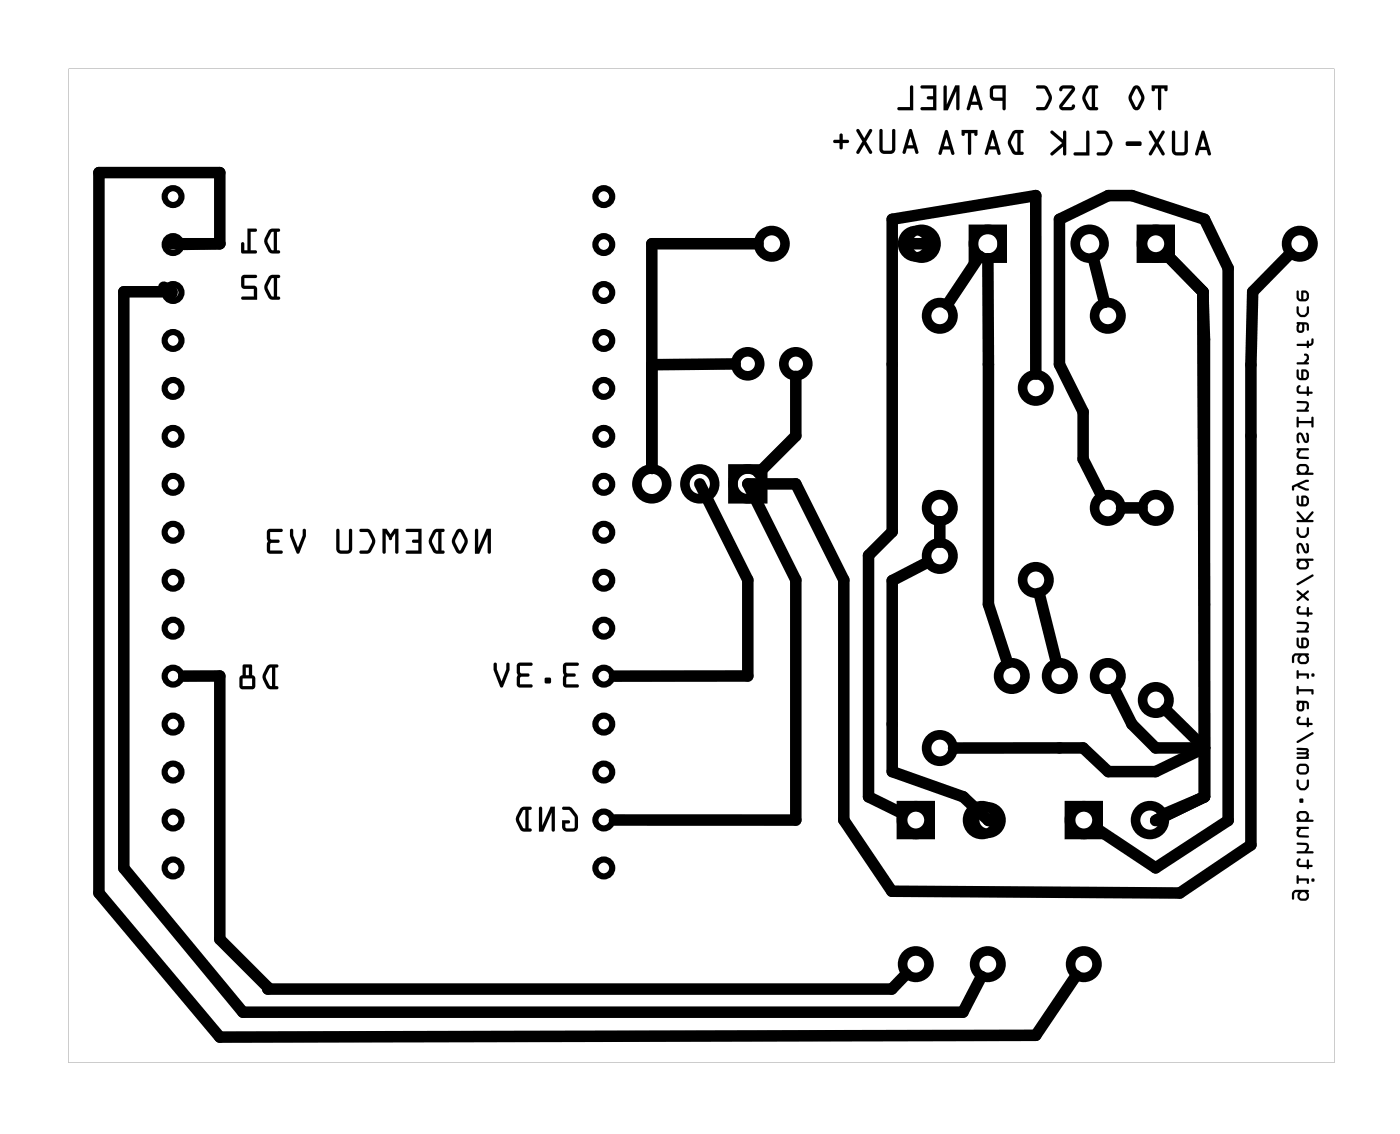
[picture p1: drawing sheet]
<svg xmlns="http://www.w3.org/2000/svg" width="74mm" height="60mm" viewBox="0 0 74 60" stroke-linecap="round" stroke-linejoin="round" font-family="sans-serif">
<g fill="#000">
<path d="M14.2 12.2l-.2 .5v.2l.3 .5h.5v-.1l-.1-.1v-.9l.1-.1v-.1h-.4zM14.2 12.2l.2-.1h.4v.1l-.1 .1v.9l.1 .1v.1h-.5l-.3-.5v-.2zM14.4 12.3h.1v.9h-.2l-.1-.5zM14.4 12.3l-.2 .4 .2 .5h.1v-.9zM13.1 12.1v1.1h-.2v-.3l-.1-.1v.6h.7v-.2h-.2v-.9h.2l.1-.2zM13.1 12.1h.5l-.1 .2h-.2v.9h.2v.2h-.7v-.6l.1 .1v.3h.2z"/>
<path d="M14.2 12.2a.78 .78 0 0 0 0 1.1l.5 .1 .1-.1-.1-.1v-.9l.1-.1v-.1h-.4zM14.4 12.3h.1v.9h-.2l-.1-.5zM13.1 12.1v1.1h-.2v-.3l-.1-.1v.6h.7v-.2h-.2v-.9h.2l.1-.2z"/>
<path d="M14.2 14.6l-.2 .5v.3l.3 .4h.5v-.1h-.1v-1h.1v-.1l-.4-.1zM14.2 14.6l.2-.1 .4 .1v.1h-.1v1h.1v.1h-.5l-.3-.4v-.3zM14.4 14.7h.1v1l-.1-.1-.2-.4zM14.4 14.7l-.2 .5 .2 .4 .1 .1v-1zM12.8 14.6v.6l.1 .1h.5v.4h-.6v.1l.8 .1v-.7l-.7-.1v-.4h.6l.1-.1zM12.8 14.6h.8l-.1 .1h-.6v.4l.7 .1v.7l-.8-.1v-.1h.6v-.4h-.5l-.1-.1z"/>
<path d="M14.2 14.6a.78 .78 0 0 0 0 1.2l.5 .1 .1-.1-.1-.1v-1h.1v-.1l-.4-.1zM14.4 14.7h.1v1l-.1-.1-.2-.4zM12.8 14.6v.6l.1 .1h.5v.4h-.6v.1l.8 .1v-.7l-.7-.1v-.4h.6l.1-.1z"/>
<path d="M48.1 6.9l-.3 1.2h.1l.1-.2h.4v.2h.2l-.3-1.2zM48.1 6.8l.2 .1 .3 1.2h-.2v-.2h-.4l-.1 .2h-.1zM48.2 7.2l.1 .5h-.3zM48.2 7.2l-.2 .5h.3zM46.6 6.8v1.2l.1 .1h.5l.2-.2v-1l-.1-.1-.1 .1v1l-.4 .1-.1-.1v-1zM46.6 6.8l.1 .1v1l.1 .1 .4-.1v-1l.1-.1 .1 .1v1l-.2 .2h-.5l-.1-.1zM45.3 6.8l.3 .7-.3 .6h.2l.2-.5 .3 .5h.1v-.1l-.3-.5 .3-.6h-.1l-.3 .4-.2-.4zM45.3 6.8l.2 .1 .2 .4 .3-.4h.1l-.3 .6 .3 .5v.1h-.1l-.3-.4-.2 .4h-.2l.3-.6zM44.1 7.4v.2h.3v.2l.1 .1 .1-.1v-.2h.3v-.1v-.1h-.3v-.3h-.1h-.1v.3zM44.1 7.4h.3v-.3h.1h.1v.3h.3v.1v.1h-.3v.2l-.1 .1-.1-.1v-.2h-.3z"/>
<path d="M48.1 6.8l-.3 1.3h.1l.1-.2h.4v.2h.2l-.3-1.2zM48.2 7.2l.1 .5h-.3zM46.6 6.8v1.2l.1 .1h.5l.2-.2v-1l-.1-.1-.1 .1v1l-.4 .1-.1-.1v-1zM45.3 6.8l.3 .7-.3 .6h.2l.2-.4 .3 .4h.1v-.1l-.3-.5 .3-.6h-.1l-.3 .4-.2-.4zM44.1 7.4v.2h.3v.2l.1 .1 .1-.1v-.2h.3v-.1v-.1h-.3v-.3h-.1h-.1v.3z"/>
<path d="M53.6 7l-.3 .4 .1 .3 .2 .5h.5v-.2h-.1v-1h.1l.1-.1h-.4zM53.6 7l.2-.1h.4l-.1 .1h-.1v1h.1v.2h-.5l-.2-.5-.1-.3zM53.7 7.1l.1-.1v1h-.1l-.2-.5zM53.7 7.1l-.2 .4 .2 .5h.1v-1zM52.5 6.9l-.4 1.2 .1 .1 .1-.3h.4l.1 .3h.1l.1-.1-.4-1.2zM52.5 6.9h.1l.4 1.2-.1 .1h-.1l-.1-.3h-.4l-.1 .3-.1-.1zM52.5 7.3l.2 .4h-.3zM52.5 7.3l-.1 .4h.3zM50.9 6.9v.3l.2-.2h.1v1.1l.1 .1 .1-1.2h.2l.1 .2v-.3zM50.9 6.9h.8v.3l-.1-.2h-.2l-.1 1.2-.1-.1v-1.1h-.1l-.2 .2zM50 6.9l-.3 1.2 .1 .1 .1-.3h.4v.3h.2v-.1l-.3-1.2zM50 6.9h.2l.3 1.2v.1h-.2v-.3h-.4l-.1 .3-.1-.1zM50.1 7.3l.1 .4h-.3zM50.1 7.3l-.2 .4h.3z"/>
<path d="M53.6 7a.78 .78 0 0 0 0 1.1l.5 .1 .1-.1-.2-.1v-1h.1l.1-.1h-.4zM53.7 7.1l.1-.1v1h-.1l-.2-.5zM52.5 6.9l-.4 1.2 .1 .1 .1-.3h.4l.1 .3h.1l.1-.1-.4-1.2zM52.5 7.3l.2 .4h-.3zM50.9 6.9v.3l.2-.2h.1v1.1l.1 .1 .1-1.2h.2l.1 .2v-.3zM50 6.9l-.3 1.2 .1 .1 .1-.3h.4v.3h.2v-.1l-.3-1.2zM50.1 7.3l.1 .4h-.3z"/>
<path d="M58.1 6.9v.2h.4l.2 .5-.2 .4-.4 .1-.1 .1h.1a.58 .58 0 0 0 .8-.5l-.1-.3-.2-.4-.2-.1zM58.1 6.9h.5l.3 .6-.1 .4-.3 .3h-.5l.1-.1 .4-.1 .2-.4-.2-.5h-.4zM57.5 6.9v1.2h-.6v.1h.7v-1.2zM57.5 6.9l.1 .1v1.2h-.7v-.1h.6zM55.6 6.9v.2l.6 .5-.6 .6h.1l.6-.5v.5h.1v-1.2h-.1v.4l-.6-.5zM55.6 6.9h.1l.6 .5v-.4h.1v1.2h-.1v-.4l-.6 .4h-.1l.6-.6-.6-.5z"/>
<path d="M58.1 6.9v.2h.4l.2 .5-.2 .4-.4 .1-.1 .1h.1a.58 .58 0 0 0 .8-.5l-.3-.7-.2-.1zM57.5 6.9v1.2h-.6v.1h.7v-1.2zM55.6 6.9v.2l.6 .5-.6 .6h.1l.6-.4v.4h.1v-1.2h-.1v.4l-.6-.5z"/>
<path d="M60.9 4.5l.1 .3 .1-.1h.2v1l.1 .1v-1.1h.2l.1 .1 .1-.3zM60.9 4.5h.9l-.1 .3-.1-.1h-.2v1.1l-.1-.1v-1h-.2l-.1 .1zM60 4.6l-.3 .6 .2 .5a.22 .22 0 0 0 .4 0l.2-.6-.2-.5-.2-.1zM60 4.6l.1-.1 .2 .1 .3 .5-.3 .6a.22 .22 0 0 1-.4 0l-.2-.5zM60.1 4.7l.3 .5-.3 .5-.2-.5zM60.1 4.7l-.2 .5 .2 .5 .3-.5zM57.5 4.6l-.2 .5v.2l.3 .5h.5v-.1h-.2v-1h.2v-.1l-.4-.1zM57.5 4.6l.2-.1 .4 .1v.1h-.2v1h.2v.1h-.5l-.3-.5v-.2zM57.7 4.7h.1v1l-.2-.1-.2-.4zM57.7 4.7l-.3 .5 .2 .4 .2 .1v-1zM56.1 4.6v.2l.2-.1h.4l-.6 .8v.2l.1 .1h.5l.2-.1-.1-.2-.1 .2-.5-.1 .7-.8v-.2l-.2-.1zM56.1 4.6l.6-.1 .2 .1v.2l-.7 .8 .5 .1 .1-.2 .1 .2-.2 .1h-.5l-.1-.1v-.2l.6-.8h-.4l-.2 .1zM54.8 4.5l.1 .2h.4l.2 .5-.2 .5h-.4l-.1 .1h.1a.58 .58 0 0 0 .8-.5l-.1-.3-.2-.4-.2-.1zM54.8 4.5l.6 .1 .3 .5-.1 .4-.3 .3h-.5l.1-.1 .4-.1 .2-.4-.2-.5h-.4zM52.5 4.6l-.1 .6 .1 .1h.5l.1 .5h.1v-1.3zM52.5 4.6l.7-.1v1.3h-.1l-.1-.5h-.5l-.1-.1zM52.6 4.7h.4v.5l-.4-.1zM52.6 4.7v.4l.4 .1v-.5zM51.5 4.6l-.3 1.2h.1l.1-.3h.4v.3h.1l.1-.1-.3-1.1zM51.5 4.5l.2 .1 .3 1.1-.1 .1h-.1v-.3h-.4l-.1 .3h-.1zM51.6 4.9l.1 .5h-.3zM51.6 4.9l-.2 .5h.3zM50 4.5l-.1 1.3h.3l.4-1v.9l.1 .1 .1-1.3h-.3l-.4 1v-.9zM50 4.5l.1 .1v.9l.4-1h.3l-.1 1.3-.1-.1v-.9l-.4 1h-.3zM48.7 4.5l.1 .2h.6v.4h-.3l-.1 .1 .1 .1h.3v.4h-.6l-.1 .1h.8v-1.3zM48.7 4.5h.8v1.3h-.8l.1-.1h.6v-.4h-.3l-.1-.1 .1-.1h.3v-.4h-.6zM48.2 4.5v1.2h-.7v.1h.8v-1.2zM48.2 4.5l.1 .1v1.2h-.8v-.1h.7z"/>
<path d="M60.9 4.5l.1 .3 .1-.1h.2v1l.1 .1v-1.1h.2l.1 .1 .1-.3zM60 4.6l-.3 .6 .2 .5a.22 .22 0 0 0 .4 0l.2-.6-.2-.5-.2-.1zM60.1 4.7l.3 .5-.3 .5-.2-.5zM57.5 4.6a.78 .78 0 0 0 0 1.1l.5 .1 .1-.1h-.2v-1h.2v-.1l-.4-.1zM57.7 4.7h.1v1l-.2-.1-.2-.4zM56.1 4.6v.2l.2-.1h.4l-.6 .8v.2l.1 .1h.5l.2-.1-.1-.2-.1 .2-.5-.1 .7-.8v-.2l-.2-.1zM54.8 4.5l.1 .2h.4l.2 .5-.2 .5h-.4l-.1 .1h.1a.58 .58 0 0 0 .8-.5l-.3-.7-.2-.1zM52.5 4.6l-.1 .6 .1 .1h.5l.1 .5h.1v-1.3zM52.6 4.7h.4v.5l-.4-.1zM51.5 4.5l-.3 1.3h.1l.1-.3h.4v.3h.1l.1-.1-.3-1.1zM51.6 4.9l.1 .5h-.3zM50 4.5l-.1 1.3h.3l.4-1v.9l.1 .1 .1-1.3h-.3l-.4 1v-.9zM48.7 4.5l.1 .2h.6v.4h-.3l-.1 .1 .1 .1h.3v.4h-.6l-.1 .1h.8v-1.3zM48.2 4.5v1.2h-.7v.1h.8v-1.2z"/>
<path d="M63.6 6.9l-.4 1.3h.2l.1-.3h.3l.1 .3h.1l.1-.1-.4-1.1zM63.6 6.9l.1 .1 .4 1.1-.1 .1h-.1l-.1-.3h-.3l-.1 .3h-.2zM63.7 7.3l.1 .5h-.3zM63.7 7.3l-.2 .5h.3zM62 6.9v1.2l.2 .1h.5l.2-.2-.1-1-.1-.1v.1v1l-.4 .1-.1-.1v-1zM62 6.9l.2 .1v1l.1 .1 .4-.1v-1l.1-.1 .1 .1v1l-.2 .2h-.5l-.2-.1zM60.8 6.9l.3 .7-.3 .6h.2l.2-.5 .3 .5h.1v-.1l-.3-.5 .3-.6-.1-.1-.3 .5-.2-.5zM60.8 6.9h.2l.2 .5 .3-.5 .1 .1-.3 .6 .3 .5v.1h-.1l-.3-.5-.2 .5h-.2l.3-.6zM59.6 7.5v.2h.1h.6l.1-.1-.1-.1zM59.6 7.5h.7l.1 .1-.1 .1h-.6h-.1z"/>
<path d="M63.6 6.9l-.4 1.3h.2l.1-.3h.3l.1 .3h.1l.1-.1-.4-1.1zM63.7 7.3l.1 .5h-.3zM62 6.9v1.2l.2 .1h.5l.2-.2v-1l-.2-.1v.1v1l-.4 .1-.1-.1v-1zM60.8 6.9l.3 .7-.3 .6h.2l.2-.5 .3 .5h.1v-.1l-.3-.5 .3-.6-.1-.1-.3 .5-.2-.5zM59.6 7.5v.2h.1h.6l.1-.1-.1-.1z"/>
<path d="M3.6 3.6v52.6h67v-52.6zM3.6 3.6h67v52.6h-67z"/>
<path d="M14.1 35.2l-.2 .5v.3l.3 .4h.5v-.1h-.1v-1h.1v-.1l-.4-.1zM14.1 35.2l.2-.1 .4 .1v.1h-.1v1h.1v.2l-.5-.1-.3-.4v-.3zM14.3 35.3h.1v1l-.1-.1-.2-.4zM14.3 35.3l-.2 .5 .2 .4 .1 .1v-1zM12.9 35.2l-.1 .5-.1 .2v.4l.1 .2 .6-.1 .1-.1v-.4l-.2-.2v-.5zM12.9 35.2h.4v.5l.2 .2v.4l-.1 .1-.6 .1-.1-.1v-.5l.1-.2zM12.8 35.9h.5v.4h-.5zM12.8 35.9v.4h.5v-.4zM13 35.3h.2v.4h-.2zM13 35.3v.4h.2v-.4z"/>
<path d="M14.1 35.2a.78 .78 0 0 0 0 1.2l.5 .1 .1-.1-.1-.1v-1h.1v-.1l-.4-.1zM14.3 35.3h.1v1l-.1-.1-.2-.4zM12.9 35.2l-.1 .5-.1 .2v.4l.1 .2 .6-.1 .1-.1v-.4l-.2-.2v-.5zM12.8 35.9h.5v.4h-.5zM13 35.3h.2v.4h-.2z"/>
<path d="M25.2 28l-.1 1.3h.3l.4-1v.9l.1 .1 .1-1.3h-.2l-.5 1v-1zM25.2 28h.1v1l.5-1h.2l-.1 1.3-.1-.1v-.9l-.4 1h-.3zM24.2 28l-.3 .6 .2 .6a.22 .22 0 0 0 .4 0l.3-.6-.3-.5a.22 .22 0 0 0-.3-.1zM24.2 28h.1h.2l.2 .5-.2 .7a.22 .22 0 0 1-.4 0l-.2-.6zM24.3 28.1l.3 .5-.3 .5-.2-.5zM24.3 28.1l-.2 .5 .2 .5 .3-.5zM22.9 28.1l-.2 .4v.3l.3 .4 .5 .1v-.2h-.1v-1h.1v-.1h-.4zM22.9 28.1l.2-.1h.4v.1h-.1v1h.1v.2l-.5-.1-.3-.4v-.3zM23.1 28.1h.1v1h-.1l-.2-.5zM23.1 28.1l-.2 .5 .2 .5h.1v-1zM21.5 28v.1h.6v.4h-.2l-.1 .1 .1 .1h.2v.4h-.6v.1l.8 .1v-1.3zM21.5 28h.8v1.3l-.8-.1v-.1h.6v-.4h-.2l-.1-.1 .1-.1h.2v-.4h-.6zM20.2 28v1.2l.2 .1v-.1v-1l.3 .4 .2-.4v1l.1 .1 .1-1.3h-.2l-.2 .3-.2-.3zM20.2 28h.3l.2 .3 .2-.3h.2l-.1 1.3-.1-.1v-1l-.2 .2a.1 .1 0 0 1 0 .2 .11 .11 0 0 1-.1-.2l-.2-.2v1l-.1 .1zM19 28l.1 .1h.4l.2 .5-.2 .5h-.4l-.1 .1 .1 .1a.58 .58 0 0 0 .7-.6v-.2l-.2-.4-.2-.1zM19 28h.6l.2 .5v.4l-.3 .4-.5-.1 .1-.1h.4l.2-.5-.2-.5h-.4zM17.8 28v1.1l.2 .2h.5l.1-.3v-1h-.1v1.1h-.5v-.1v-1zM17.8 28h.2v1v.1h.5v-1.1h.1v1l-.1 .3h-.5l-.2-.2zM15.4 28l-.1 .4 .4 .8 .1 .1 .4-.9v-.4h-.2v.3l-.2 .7-.3-.7v-.3zM15.4 28h.1v.3l.3 .7 .2-.7v-.3h.2v.4l-.4 .9-.1-.1-.4-.8zM14.2 28l-.1 1.2 .2 .1h.6v-.2h-.6v-.4h.4l.1-.1-.1-.1h-.4v-.4h.6l.1-.1zM14.2 28h.8l-.1 .1h-.6v.4h.4l.1 .1-.1 .1h-.4v.4h.6v.2h-.6l-.2-.1z"/>
<path d="M25.2 28l-.1 1.3h.3l.4-1v.9l.1 .1 .1-1.3h-.2l-.5 1v-1zM24.2 28l-.3 .6 .2 .6a.22 .22 0 0 0 .4 0l.2-.7-.2-.5h-.2zM24.3 28.1l.3 .5-.3 .5-.2-.5zM22.9 28.1a.78 .78 0 0 0 0 1.1l.5 .1 .1-.1-.1-.1v-1h.1v-.1h-.4zM23.1 28.1h.1v1h-.1l-.2-.5zM21.5 28v.1h.6v.4h-.2l-.1 .1 .1 .1h.2v.4h-.6v.1l.8 .1v-1.3zM20.2 28l.1 1.3 .1-.1v-1l.2 .2a.11 .11 0 0 0 .1 .2 .1 .1 0 0 0 0-.2l.2-.2v1l.1 .1 .1-1.3h-.2l-.2 .3-.2-.3zM19 28l.1 .1h.4l.2 .5-.2 .5h-.4l-.1 .1 .1 .1a.58 .58 0 0 0 .7-.6l-.2-.7h-.2zM17.8 28v1.1l.2 .2h.5l.1-.3v-1h-.1v1.1h-.5v-.1v-1zM15.4 28l-.1 .4 .4 .8 .1 .1 .4-.9v-.4h-.2v.3l-.2 .7-.3-.7v-.3zM14.2 28l-.1 1.2 .2 .1h.6v-.2h-.6v-.4h.4l.1-.1-.1-.1h-.4v-.4h.6l.1-.1z"/>
<path d="M29.8 35.1v1.2l.2 .1h.6v-.2h-.6v-.4h.4l.1-.1-.1-.1h-.4v-.4h.5l.1-.1zM29.8 35.1h.8l-.1 .1h-.5v.4h.4l.1 .1-.1 .1h-.4v.4h.6v.2h-.6l-.2-.1zM28.8 35.9v.2h.3v-.2zM28.8 35.9h.3v.2h-.3zM27.4 35.1v1.2l.1 .1h.6v-.2h-.6v-.4h.5v-.1v-.1h-.5v-.4h.6l.1-.1zM27.4 35.1h.8l-.1 .1h-.6v.4h.5v.1v.1h-.5v.4h.6v.2h-.6l-.1-.1zM26.1 35.1v.3l.4 .9h.1l.4-.9v-.3h-.2v.3l-.3 .6-.2-.6v-.3zM26.1 35.1h.2v.3l.2 .6 .3-.6v-.3h.2v.3l-.4 .9h-.1l-.4-.9z"/>
<path d="M29.8 35.1v1.2l.2 .1h.6v-.2h-.6v-.4h.4l.1-.1-.1-.1h-.4v-.4h.5l.1-.1zM28.8 35.9v.2h.3v-.2zM27.4 35.1v1.2l.1 .1h.6v-.2h-.6v-.4h.5v-.1v-.1h-.5v-.4h.6l.1-.1zM26.1 35.1v.3l.4 .9h.1l.4-.9v-.3h-.2v.3l-.3 .6-.2-.6v-.3z"/>
<path d="M29.8 42.7v.1l.3 .1 .3 .4v.4l-.1 .1h-.4v-.3h.2v-.1h-.4l.1 .5 .6 .1 .2-.3a.91 .91 0 0 0-.3-.9l-.2-.1zM29.8 42.7h.4l.4 .5v.5l-.2 .3h-.5l-.1-.2-.1-.4h.5l-.1 .1-.2 .1 .1 .2h.3l.1-.1v-.5l-.3-.4h-.3zM28.5 42.7v1.3h.2l.5-1v.9l.1 .1 .1-1.3h-.3l-.4 1v-1zM28.5 42.7h.2v1l.4-1h.3l-.1 1.3-.1-.1v-.9l-.5 1h-.2zM27.5 42.7l-.2 .5v.3l.3 .4 .5 .1v-.2h-.1v-1h.1v-.1h-.4zM27.5 42.7h.2h.4v.1h-.1v1h.1v.2l-.5-.1-.3-.4v-.3zM27.7 42.8h.1v1h-.1l-.2-.5zM27.7 42.8l-.2 .5 .2 .5h.1v-1z"/>
<path d="M29.8 42.7v.1l.3 .1 .3 .4v.4l-.1 .1h-.4v-.2l.2-.1v-.1h-.4l.1 .5 .6 .1 .2-.3a.89 .89 0 0 0-.5-1zM28.5 42.7v1.3h.2l.5-1v.9l.1 .1 .1-1.3h-.3l-.4 1v-1zM27.5 42.7a.78 .78 0 0 0 0 1.2l.6 .1v-.1l-.1-.1v-1h.1v-.1h-.4zM27.7 42.8h.1v1h-.1l-.2-.5z"/>
<path d="M68.4 47.1v.2v.3l.2-.4h.1v.2l.1 .2h.3l.2-.1-.1-.4zM68.9 47.2h.1l.1 .1v.2h-.3zM68.6 46.3v.4l.1-.1h.4l.1 .1h.1l-.1-.2h-.5v-.2zM69.4 46.5a.1 .1 0 0 0 .2 0 .1 .1 0 0 0-.2 0zM68.7 45.5l-.1 .2 .1 .1 .4 .1 .1 .1 .1-.1 .2-.1-.2-.1-.1-.2-.1 .2h-.3l-.1-.1 .1-.2zM68.6 44.6v.1h.5l-.1 .3h-.4v.1h.9v-.1h-.3a.25 .25 0 0 0 .1-.2 .25 .25 0 0 0-.2-.2zM68.6 43.7l.1 .1a.25 .25 0 0 0-.1 .3 .25 .25 0 0 0 .2 .2h.4v-.1h-.4l-.1-.2 .1-.2h.4h.1zM68.7 43l-.1 .1v.4l.9-.1-.3-.1 .1-.2-.2-.2zM68.8 43h.3v.2l-.1 .1h-.2l-.1-.1zM68.8 42.2v.2h.2v-.2zM68.6 41.2v.3a.33 .33 0 0 0 .3 .3 .33 .33 0 0 0 .4-.3v-.2l-.1-.1-.1 .4-.1 .1h-.2l-.1-.2v-.2zM68.6 40.7a.35 .35 0 0 0 .7 0 .35 .35 0 0 0-.7 0zM68.8 40.5h.3v.3h-.3zM68.6 39.6v.1h.5v.1h-.5v.1h.5v.1h-.5v.1h.6v-.5zM68.6 39.2l.1 .1 .8-.5-.1-.1zM68.7 37.9l-.1 .3 .1 .1h.4l.1 .2 .1-.2h.2l-.2-.1-.1-.3v.1l-.1 .2h-.3l-.1-.1 .1-.2zM68.6 37.1v.4a.21 .21 0 0 0 .2 .1 .21 .21 0 0 0 .2-.1v-.3h.1l.1 .3h.1l-.1-.4zM68.8 37.2h.1l-.1 .3h-.1zM68.6 36.3v.4l.1-.1h.7v.1h.1v-.2l-.8-.1v-.1zM68.6 35.5v.4l.1-.2h.4l.1 .2h.1l-.1-.3h-.5v-.1zM69.4 35.7a.1 .1 0 0 0 .2 0 .1 .1 0 0 0-.2 0zM68.4 34.6v.2v.3l.2-.4h.1v.2l.1 .2h.3l.2-.1-.1-.4zM68.9 34.7h.1l.1 .1v.2l-.3-.1zM68.6 33.7v.4l.1 .2h.4l.1-.1 .1-.3-.2-.2-.2 .1v.4l-.2-.1v-.3zM69 33.8l.1 .1v.3h-.1zM68.6 32.9v.1l.5 .1-.1 .2h-.4v.1h.6v-.1a.25 .25 0 0 0 .1-.2 .25 .25 0 0 0-.2-.2zM68.7 32.1l-.1 .2 .1 .2h.4l.1 .1 .1-.1h.2l-.2-.1-.1-.3-.1 .3h-.3l-.1-.2 .1-.1zM68.6 31.2l.3 .3-.3 .3 .3-.2 .3 .2-.2-.3 .2-.3-.3 .2zM68.6 30.9h.1l.8-.5h-.1zM68.6 29.6l.1 .1-.1 .3 .2 .1h.3l.2-.2-.1-.2 .3-.1zM68.8 29.7h.2l.1 .1v.2h-.3l-.1-.2zM68.7 28.8v.5l.1-.1v-.4l.2 .4a.15 .15 0 0 0 .1 .1 .15 .15 0 0 0 .2-.2l-.1-.4-.1 .1v.4l-.2-.5zM68.6 27.9v.3a.33 .33 0 0 0 .3 .3 .33 .33 0 0 0 .4-.3v-.3h-.1l-.1 .3-.1 .1h-.2l-.1-.1v-.3zM68.6 27.1l.3 .4h-.3v.1h.9v-.1h-.3l.3-.4v-.1l-.4 .5zM68.6 26.2v.4l.1 .2h.4l.1-.1 .1-.3-.2-.2h-.2v.5l-.2-.1v-.4zM69 26.3l.1 .1v.3h-.1zM68.4 25.7v.2l.1-.1 .2-.1 .5 .2v-.1l-.4-.2 .5-.2h-.2zM68.7 24.6l-.1 .2v.3h.9v-.1h-.3l.1-.3-.2-.1zM68.8 24.7h.3v.2l-.1 .1h-.2l-.1-.1zM68.6 23.7l.1 .1a.25 .25 0 0 0-.1 .3 .25 .25 0 0 0 .2 .2h.4v-.1l-.4-.1-.1-.1 .1-.2h.4l.1-.1zM68.7 22.9v.5h.1v-.4l.2 .3a.15 .15 0 0 0 .1 .1 .15 .15 0 0 0 .2-.1l-.1-.4h-.1v.4l-.2-.4zM68.6 22.1v.5h.1v-.2h.7v.2h.1v-.6l-.1 .1v.2h-.7v-.2zM68.6 21.2v.1l.5 .1-.1 .3h-.4v.1h.6v-.1a.25 .25 0 0 0 .1-.3 .25 .25 0 0 0-.2-.2zM68.7 20.4l-.1 .3 .1 .1h.4l.1 .1 .1-.1h.2l-.2-.1-.1-.3v.1l-.1 .2h-.3l-.1-.2 .1-.1zM68.6 19.6v.3l.1 .2h.4l.1-.1 .1-.3-.2-.2-.2 .1v.4l-.2-.1v-.3zM69 19.6l.1 .1v.3h-.1zM69 18.7l.1 .3-.1 .2h-.4v.1h.6v-.1h-.1l.2-.2a.22 .22 0 0 0-.1-.2 .22 .22 0 0 0-.2-.1zM68.6 18.2v.1h.5l.1 .1h.1a.29 .29 0 0 0 .2-.5l-.2 .3-.1-.2-.1 .2zM68.6 17v.4a.21 .21 0 0 0 .2 .2 .21 .21 0 0 0 .2-.2v-.2h.1l.1 .3h.1l-.1-.4zM68.8 17.2h.1l-.1 .3-.1-.1zM68.6 16.2v.3a.33 .33 0 0 0 .3 .3 .33 .33 0 0 0 .4-.3v-.3h-.1l-.1 .3-.1 .1h-.2l-.1-.1v-.3zM68.6 15.4v.4l.1 .1h.4l.1-.1 .1-.3-.2-.1h-.2v.4l-.2-.1v-.3zM69 15.5h.1v.3h-.1z"/>
<path d="M68.4 47.1v.2v.3l.2-.4h.1v.2l.1 .2h.3l.2-.1-.1-.4zM68.4 47.1h.8l.1 .4-.2 .1h-.3l-.1-.2v-.2h-.1l-.2 .4v-.3zM68.9 47.2h.1l.1 .1v.2h-.3zM68.9 47.2l-.1 .1v.2h.3v-.2l-.1-.1zM68.6 46.3v.4l.1-.1h.4l.1 .1h.1l-.1-.2h-.5v-.2zM68.6 46.3h.1v.2h.5l.1 .2h-.1l-.1-.1h-.4l-.1 .1zM69.4 46.5a.1 .1 0 0 0 .2 0 .1 .1 0 0 0-.2 0zM69.4 46.5a.1 .1 0 0 1 .2 0 .1 .1 0 0 1-.2 0zM68.7 45.5l-.1 .2 .1 .1 .4 .1 .1 .1 .1-.1 .2-.1-.2-.1-.1-.2-.1 .2h-.3l-.1-.1 .1-.2zM68.7 45.5l.1-.1-.1 .2 .1 .1h.3l.1-.2 .1 .2 .2 .1-.2 .1-.1 .1-.1-.1-.4-.1-.1-.1zM68.6 44.6v.1h.5l-.1 .3h-.4v.1h.9v-.1h-.3v-.1a.22 .22 0 0 0-.1-.3zM68.6 44.6h.5a.25 .25 0 0 1 .2 .2 .25 .25 0 0 1-.1 .2h.3v.1h-.9v-.1h.4l.1-.2v-.1h-.5zM68.6 43.7l.1 .1-.1 .2a.22 .22 0 0 0 .2 .3h.4v-.1h-.4l-.1-.2 .1-.2h.4h.1zM68.6 43.7l.7 .1h-.1h-.4l-.1 .2 .1 .2h.4v.1h-.4a.25 .25 0 0 1-.2-.2 .25 .25 0 0 1 .1-.3zM68.7 43l-.1 .1v.4l.9-.1-.3-.1 .1-.2-.2-.2zM68.7 43l.4-.1 .2 .2-.1 .2 .3 .1-.9 .1v-.4zM68.8 43h.3v.2l-.1 .1h-.2l-.1-.1zM68.8 43l-.1 .2 .1 .1h.2l.1-.1v-.2zM68.8 42.2v.2h.2v-.2zM68.8 42.2h.2v.2h-.2zM68.6 41.2v.4l.2 .2h.3l.1-.2v-.4v.1l-.1 .2-.1 .2h-.2l-.1-.2v-.2zM68.6 41.2l.1 .1v.2l.2 .2h.1l.1-.2 .1-.2v-.1v.5a.33 .33 0 0 1-.5-.1zM68.6 40.7a.35 .35 0 0 0 .7 0 .35 .35 0 0 0-.7 0zM68.6 40.7a.35 .35 0 0 1 .7 0 .35 .35 0 0 1-.7 0zM68.8 40.5h.3v.3h-.3zM68.8 40.5v.3h.3v-.3zM68.6 39.6l.1 .1h.4v.1h-.5v.1h.5v.1h-.5v.1h.6v-.5zM68.6 39.6h.6v.5h-.6v-.1h.5v-.1h-.5v-.1h.5v-.1h-.5zM68.6 39.2l.1 .1 .8-.5-.1-.1zM68.6 39.2l.8-.5 .1 .1-.8 .5zM68.7 37.9l-.1 .3 .1 .1h.4l.1 .2 .1-.2h.2l-.2-.1-.1-.3v.1l-.1 .2h-.3l-.1-.1 .1-.2zM68.7 37.9h.1l-.1 .2 .1 .1h.3l.1-.2v-.1l.1 .3 .2 .1h-.2l-.1 .2-.1-.2h-.4l-.1-.1zM68.6 37.1v.4a.21 .21 0 0 0 .2 .1 .21 .21 0 0 0 .2-.1v-.3h.1l.1 .3h.1l-.1-.4zM68.6 37.1h.6l.1 .4h-.1l-.1-.3h-.1v.3a.21 .21 0 0 1-.2 .1 .21 .21 0 0 1-.2-.1zM68.8 37.2h.1l-.1 .3h-.1zM68.8 37.2l-.1 .3h.1l.1-.3zM68.6 36.3v.4l.1-.1h.7v.1h.1v-.2l-.8-.1v-.1zM68.6 36.3h.1v.1h.8v.3h-.1v-.1h-.7l-.1 .1zM68.6 35.5v.4l.1-.2h.4l.1 .2h.1l-.1-.3h-.5v-.1zM68.6 35.5h.1v.1h.5l.1 .3h-.1l-.1-.2h-.4l-.1 .2zM69.4 35.7a.1 .1 0 0 0 .2 0 .1 .1 0 0 0-.2 0zM69.4 35.7a.1 .1 0 0 1 .2 0 .1 .1 0 0 1-.2 0zM68.4 34.6v.2v.3l.2-.4h.1v.2l.1 .2h.3l.2-.1-.1-.4zM68.4 34.6h.8l.1 .4-.2 .1h-.3l-.1-.2v-.2h-.1l-.2 .4v-.3zM68.9 34.7h.1l.1 .1v.2l-.3-.1zM68.9 34.7l-.1 .1v.2h.3v-.2l-.1-.1zM68.6 33.7v.4l.1 .2h.4l.1-.1 .1-.3-.2-.2-.2 .1v.4l-.2-.1v-.3zM68.6 33.7l.1 .1v.3l.2 .1v-.4l.2-.1 .2 .2-.1 .3-.1 .1h-.4l-.1-.2zM69 33.8l.1 .1v.3h-.1zM69 33.8v.4h.1v-.3zM68.6 32.9v.1l.5 .1-.1 .2h-.4v.1h.6h.1l-.1-.1v-.1a.22 .22 0 0 0-.1-.3zM68.6 32.9h.5a.25 .25 0 0 1 .2 .2 .25 .25 0 0 1-.1 .2v.1h-.6v-.1h.4l.1-.1v-.2h-.5zM68.7 32.1l-.1 .2 .1 .2h.4l.1 .1 .1-.1h.2l-.2-.1-.1-.3-.1 .3h-.3l-.1-.2 .1-.1zM68.7 32.1h.1l-.1 .1 .1 .2h.3l.1-.3 .1 .3 .2 .1h-.2l-.1 .1-.1-.1h-.4l-.1-.2zM68.6 31.2l.3 .3-.3 .3 .3-.2 .3 .2-.2-.3 .2-.3-.3 .2zM68.6 31.2l.3 .2 .3-.2-.2 .3 .2 .3-.3-.2-.3 .2 .3-.3zM68.6 30.8l.1 .1 .8-.5h-.1zM68.6 30.9l.8-.5h.1l-.8 .5zM68.6 29.6l.1 .1-.1 .3 .2 .1h.3l.2-.2-.1-.2 .3-.1zM68.6 29.6h.9l-.3 .1 .1 .2-.2 .2h-.3l-.2-.1 .1-.3zM68.8 29.7h.3v.1v.2h-.3l-.1-.2zM68.8 29.7l-.1 .1 .1 .2h.3v-.2l-.1-.1zM68.7 28.8v.5l.1-.1v-.4l.2 .4a.15 .15 0 0 0 .1 .1 .15 .15 0 0 0 .2-.2l-.1-.4-.1 .1v.4l-.2-.5zM68.7 28.8l.2-.1 .2 .5v-.4l.1-.1 .1 .2-.1 .3h-.2l-.2-.4v.4l-.1 .1zM68.6 27.9v.3l.2 .2h.3l.1-.1v-.4l-.1 .3-.1 .1h-.2l-.1-.1v-.3zM68.6 27.9h.1v.3l.2 .1h.1l.1-.1 .1-.3v.4a.33 .33 0 0 1-.5 0zM68.6 27.1l.3 .4h-.3v.1h.9v-.1h-.3l.3-.4v-.1l-.4 .5zM68.6 27.1l.5 .4 .4-.5v.1l-.3 .4h.3v.1h-.9v-.1h.3zM68.6 26.2v.4l.1 .2h.4l.1-.1 .1-.3-.2-.2h-.2v.5l-.2-.1v-.4zM68.6 26.2h.1v.4l.2 .1v-.5h.2l.2 .2-.1 .3-.1 .1h-.4l-.1-.2zM69 26.3l.1 .1v.3h-.1zM69 26.3v.4h.1v-.3zM68.4 25.7v.2l.1-.1 .2-.1 .5 .2v-.1l-.4-.2 .5-.2h-.2zM68.4 25.7l.7-.3h.2l-.5 .2 .4 .2v.1l-.5-.2-.2 .1-.1 .1zM68.7 24.6l-.1 .2v.3h.9v-.1h-.3l.1-.3-.2-.1zM68.7 24.6h.4l.2 .1-.1 .3h.3v.1h-.9v-.3zM68.8 24.7h.3v.2l-.1 .1h-.2l-.1-.1zM68.8 24.7l-.1 .2 .1 .1h.2l.1-.1v-.2zM68.6 23.7l.1 .1-.1 .1a.22 .22 0 0 0 .2 .4h.4v-.1l-.4-.1-.1-.1 .1-.2h.4l.1-.1zM68.6 23.7h.7l-.1 .1h-.4l-.1 .2 .1 .1 .4 .1v.1h-.4a.25 .25 0 0 1-.2-.2 .25 .25 0 0 1 .1-.3zM68.7 22.9v.5h.1v-.4l.2 .3a.15 .15 0 0 0 .1 .1 .15 .15 0 0 0 .2-.1l-.1-.4h-.1v.4l-.2-.4zM68.7 22.9h.2l.2 .4v-.4h.1l.1 .1-.1 .4h-.2l-.2-.4v.4h-.1zM68.6 22.1v.5h.1v-.2h.7v.2h.1v-.6l-.1 .1v.2h-.7v-.2zM68.6 22.1h.1v.2h.7v-.2l.1-.1v.6h-.1v-.2h-.7v.2h-.1zM68.6 21.2v.1l.5 .1-.1 .3h-.4v.1h.6l.1-.1h-.1v-.2a.22 .22 0 0 0-.1-.3zM68.6 21.2h.5a.25 .25 0 0 1 .2 .2 .25 .25 0 0 1-.1 .3v.1h-.6v-.1h.4l.1-.2v-.2h-.5zM68.7 20.4l-.1 .3 .1 .1h.4l.1 .1 .1-.1h.2l-.2-.1-.1-.3v.1l-.1 .2h-.3l-.1-.2 .1-.1zM68.7 20.4h.1l-.1 .1 .1 .2h.3l.1-.2v-.1l.1 .3 .2 .1h-.2l-.1 .1-.1-.1h-.4l-.1-.1zM68.6 19.6v.3l.1 .2h.4l.1-.1 .1-.3-.2-.2-.2 .1v.4l-.2-.1v-.3zM68.6 19.5l.1 .1v.3l.2 .1v-.4l.2-.1 .2 .2-.1 .3-.1 .1h-.4l-.1-.2zM69 19.6l.1 .1v.3h-.1zM69 19.6v.4h.1v-.3zM69 18.7l.1 .3-.1 .2h-.4v.1h.6v-.1h-.1l.2-.2a.21 .21 0 0 0-.1-.2 .21 .21 0 0 0-.2-.1zM69 18.7a.21 .21 0 0 1 .3 .1 .21 .21 0 0 1 0 .2l-.2 .2h.1v.1h-.6v-.1h.4l.1-.2zM68.6 18.2l.1 .1h.4l.1 .1 .1-.1a.24 .24 0 0 0 .2-.1 .24 .24 0 0 0 0-.3l-.2 .3-.1-.2-.1 .2zM68.6 18.2h.5l.1-.2 .1 .2 .2-.3a.26 .26 0 0 1-.2 .4l-.1 .1-.1-.1h-.4zM68.6 17v.4a.21 .21 0 0 0 .2 .2 .21 .21 0 0 0 .2-.2v-.2h.1l.1 .3h.1l-.1-.4zM68.6 17l.6 .1 .1 .4h-.1l-.1-.3h-.1v.2a.21 .21 0 0 1-.2 .2 .21 .21 0 0 1-.2-.2zM68.8 17.2h.1l-.1 .3-.1-.1zM68.8 17.2l-.1 .2 .1 .1 .1-.3zM68.6 16.2v.4l.2 .2h.3l.1-.2v-.4l-.1 .3-.1 .2-.2-.1-.1-.1v-.3zM68.6 16.2h.1v.3l.2 .2 .1-.1 .1-.1 .1-.3v.4a.33 .33 0 0 1-.5 0zM68.6 15.4v.4l.1 .1h.4l.1-.1 .1-.3-.2-.1h-.2v.4l-.2-.1v-.3zM68.6 15.4h.1v.3l.2 .1v-.4h.2l.2 .1-.1 .3-.1 .1h-.4l-.1-.1zM69 15.5h.1v.3h-.1zM69 15.5v.3h.1v-.3z"/>
</g>
<g fill="none" stroke="#000" stroke-width=".51">
<path d="M51.5 12.1h1.5v1.6h-1.5zM60.4 12.1h1.5v1.6h-1.5zM38.8 24.8h1.6v1.6h-1.6zM47.7 42.6h1.5v1.5h-1.5zM56.6 42.6h1.5v1.5h-1.5z"/>
<circle cx="39.6" cy="19.2" r=".64"/>
<circle cx="40.8" cy="12.9" r=".7"/>
<circle cx="42.1" cy="19.2" r=".64"/>
<circle cx="48.5" cy="12.9" r=".7"/>
<circle cx="48.8" cy="12.9" r=".76"/>
<circle cx="49.7" cy="16.7" r=".7"/>
<circle cx="52.3" cy="12.9" r=".76"/>
<circle cx="57.7" cy="12.9" r=".76"/>
<circle cx="58.6" cy="16.7" r=".7"/>
<circle cx="61.2" cy="12.9" r=".76"/>
<circle cx="61.2" cy="12.9" r=".7"/>
<circle cx="68.8" cy="12.9" r=".7"/>
<circle cx="34.5" cy="25.6" r=".79"/>
<circle cx="37" cy="25.6" r=".79"/>
<circle cx="39.6" cy="25.6" r=".79"/>
<circle cx="49.7" cy="39.6" r=".7"/>
<circle cx="49.7" cy="26.9" r=".7"/>
<circle cx="49.7" cy="29.4" r=".7"/>
<circle cx="53.5" cy="35.8" r=".7"/>
<circle cx="54.8" cy="30.7" r=".7"/>
<circle cx="54.8" cy="20.5" r=".7"/>
<circle cx="56.1" cy="35.8" r=".7"/>
<circle cx="58.6" cy="26.9" r=".7"/>
<circle cx="58.6" cy="35.8" r=".7"/>
<circle cx="61.2" cy="37" r=".7"/>
<circle cx="61.2" cy="26.9" r=".7"/>
<circle cx="48.5" cy="43.4" r=".7"/>
<circle cx="48.5" cy="51" r=".7"/>
<circle cx="48.5" cy="43.4" r=".76"/>
<circle cx="52" cy="43.4" r=".76"/>
<circle cx="52.3" cy="43.4" r=".7"/>
<circle cx="52.3" cy="51" r=".7"/>
<circle cx="57.4" cy="43.4" r=".7"/>
<circle cx="57.4" cy="51" r=".7"/>
<circle cx="57.4" cy="43.4" r=".76"/>
<circle cx="60.9" cy="43.4" r=".76"/>
</g>
<g fill="none" stroke="#000" stroke-width=".32">
<circle cx="9.2" cy="18" r=".45"/>
<circle cx="9.2" cy="12.9" r=".45"/>
<circle cx="9.2" cy="10.4" r=".45"/>
<circle cx="9.2" cy="15.5" r=".45"/>
<circle cx="32" cy="18" r=".45"/>
<circle cx="32" cy="12.9" r=".45"/>
<circle cx="32" cy="10.4" r=".45"/>
<circle cx="32" cy="15.5" r=".45"/>
<circle cx="9.2" cy="35.8" r=".45"/>
<circle cx="9.2" cy="33.2" r=".45"/>
<circle cx="9.2" cy="38.3" r=".45"/>
<circle cx="9.2" cy="20.5" r=".45"/>
<circle cx="9.2" cy="30.7" r=".45"/>
<circle cx="9.2" cy="28.2" r=".45"/>
<circle cx="9.2" cy="23.1" r=".45"/>
<circle cx="9.2" cy="25.6" r=".45"/>
<circle cx="32" cy="33.2" r=".45"/>
<circle cx="32" cy="35.8" r=".45"/>
<circle cx="32" cy="38.3" r=".45"/>
<circle cx="32" cy="20.5" r=".45"/>
<circle cx="32" cy="28.2" r=".45"/>
<circle cx="32" cy="25.6" r=".45"/>
<circle cx="32" cy="23.1" r=".45"/>
<circle cx="32" cy="30.7" r=".45"/>
<circle cx="9.2" cy="40.8" r=".45"/>
<circle cx="9.2" cy="43.4" r=".45"/>
<circle cx="9.2" cy="45.9" r=".45"/>
<circle cx="32" cy="45.9" r=".45"/>
<circle cx="32" cy="43.4" r=".45"/>
<circle cx="32" cy="40.8" r=".45"/>
</g>
<g fill="none" stroke="#000" stroke-width=".61">
<path d="M8.7 15.2l.4 .2M9.1 12.9h2.5M9.1 15.4h-2.5v30.5l6.3 7.6h38.1l.9-1.9M9.1 15.4v.1M11.6 12.9v-3.8h-6.4v38.1l6.4 7.6h43.2l2.1-3.2M11.6 12.9h-1.9M38.9 19.2l-4.4 .1M40.1 12.9h-5.6v11.9M42.1 19.9v3.2l-2 1.9M48 12.9h1.2M51.8 13.5l-1.7 2.6M52.3 13.7v18.3l1 3.1"/>
<path d="M54.8 19.8v-9.5l-7.6 1.3v16.5l-1.2 1.3v12.7l1.8 .9M57.9 13.7l.5 2.3M61.7 13.5l2 1.9M63.7 15.4v2.5v24.2M63.7 15.4v24.2M63.7 15.4v16.6M68.3 13.4l-2 2-.1 3.9v25.4l-3.8 2.5-15.2-.1-2.5-3.7v-12.7l-2.6-5.1h-2.5l2.5 5.1v12.7h-9.6M9.7 35.8h1.9v13.9l2.6 2.5v.1h33l.8-.8M37 25.6l2.6 5.1v5.1h-7.1M49.1 29.7l-1.9 1v10.1l3.8 1.3 1.3 1.3h.5M49.7 27.6v1.1M55 31.4l.9 3.6"/>
<path d="M58.3 26.2l-1-1.9v-2.5l-1.2-2.5v-7.7l2.5-1.3h1.3l3.8 1.3 1.3 2.6v29.2l-3.8 2.5-3.2-2.1M58.9 36.4l1 1.9 1.3 1.3h2.5M59.3 26.9h1.1M61.7 37.5l2 2.1M63.7 39.6l-2.5 1.2h-2.6l-1.3-1.2h-6.8M63.7 42.1l-2.1 1M63.7 42.1l-2.5 1.3"/>
</g>
</svg>
